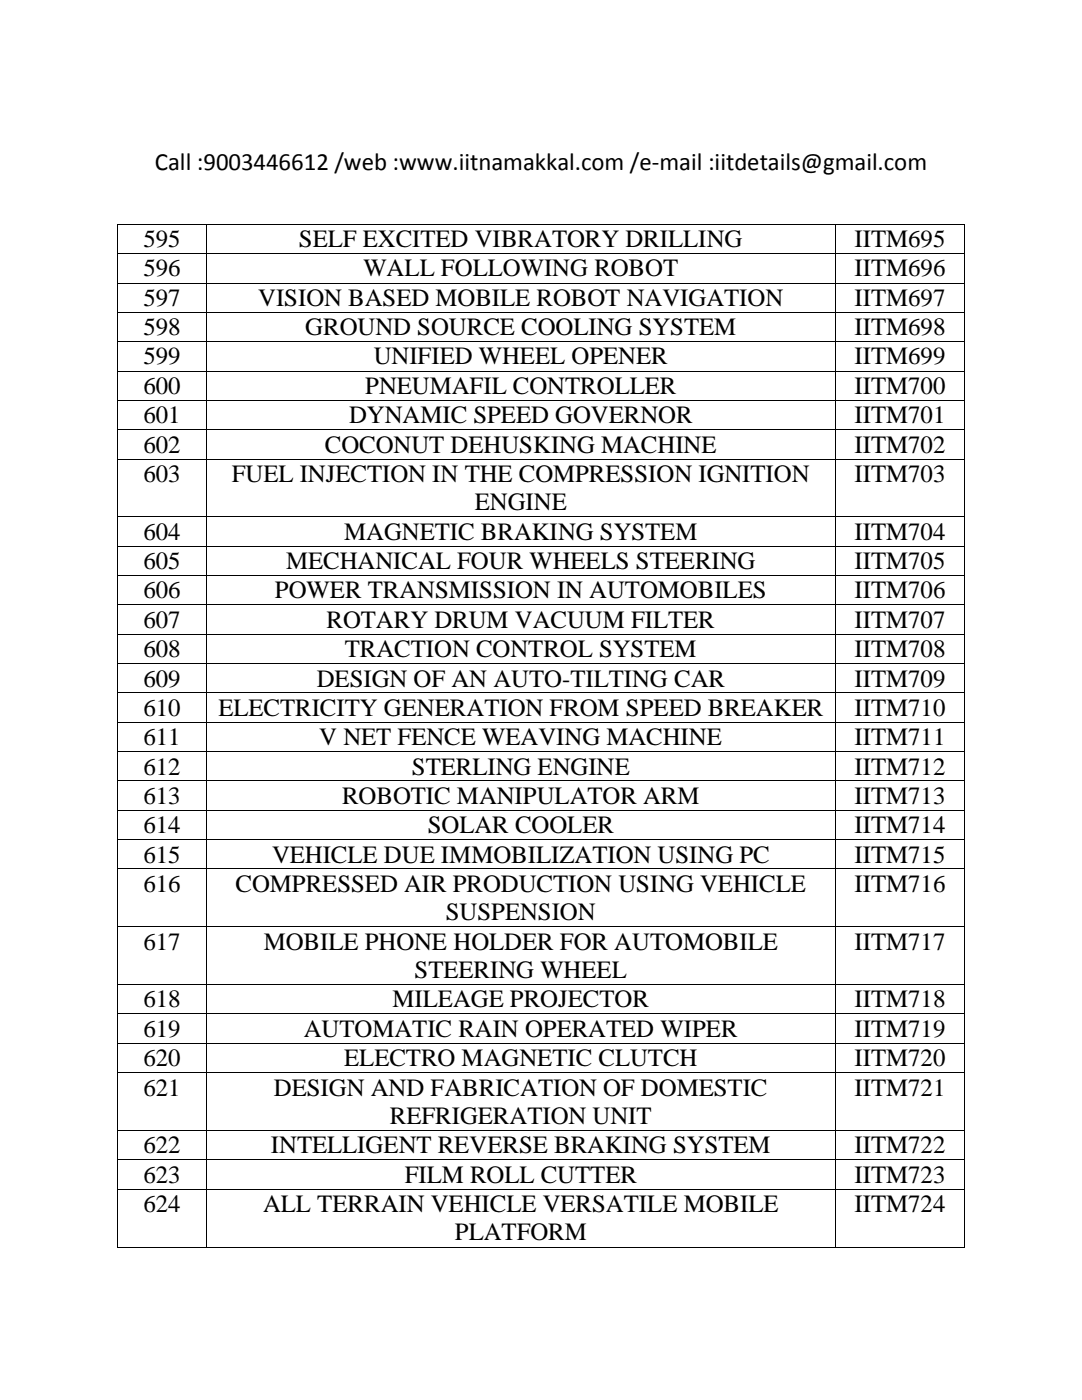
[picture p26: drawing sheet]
<svg xmlns="http://www.w3.org/2000/svg" width="216mm" height="279mm" viewBox="0 0 216 279" stroke-linecap="round" stroke-linejoin="round" font-family="sans-serif">
<defs><g id="words">
<g font-size="5">
<text x="30.9" y="33.9">Call :9003446612 /web :www.iitnamakkal.com /e-mail :iitdetails@gmail.com</text>
<text x="28.6" y="49.3">595</text>
<text x="59.7" y="49.3">SELF EXCITED VIBRATORY DRILLING</text>
<text x="170.5" y="49.3">IITM695</text>
<text x="28.6" y="55.2">596</text>
<text x="72.5" y="55.2">WALL FOLLOWING ROBOT</text>
<text x="170.5" y="55.2">IITM696</text>
<text x="28.6" y="61.1">597</text>
<text x="51.5" y="61.1">VISION BASED MOBILE ROBOT NAVIGATION</text>
<text x="170.5" y="61.1">IITM697</text>
<text x="28.6" y="66.9">598</text>
<text x="60.9" y="66.9">GROUND SOURCE COOLING SYSTEM</text>
<text x="170.5" y="66.9">IITM698</text>
<text x="28.6" y="72.7">599</text>
<text x="74.6" y="72.7">UNIFIED WHEEL OPENER</text>
<text x="170.5" y="72.7">IITM699</text>
<text x="28.6" y="78.6">600</text>
<text x="72.9" y="78.6">PNEUMAFIL CONTROLLER</text>
<text x="170.5" y="78.6">IITM700</text>
<text x="28.6" y="84.5">601</text>
<text x="69.7" y="84.5">DYNAMIC SPEED GOVERNOR</text>
<text x="170.5" y="84.5">IITM701</text>
<text x="28.6" y="90.3">602</text>
<text x="64.8" y="90.3">COCONUT DEHUSKING MACHINE</text>
<text x="170.5" y="90.3">IITM702</text>
<text x="28.6" y="96.2">603</text>
<text x="46.2" y="96.2">FUEL INJECTION IN THE COMPRESSION IGNITION</text>
<text x="94.8" y="101.9">ENGINE</text>
<text x="170.5" y="96.2">IITM703</text>
<text x="28.6" y="107.7">604</text>
<text x="68.7" y="107.7">MAGNETIC BRAKING SYSTEM</text>
<text x="170.5" y="107.7">IITM704</text>
<text x="28.6" y="113.6">605</text>
<text x="57.1" y="113.6">MECHANICAL FOUR WHEELS STEERING</text>
<text x="170.5" y="113.6">IITM705</text>
<text x="28.6" y="119.4">606</text>
<text x="54.9" y="119.4">POWER TRANSMISSION IN AUTOMOBILES</text>
<text x="170.5" y="119.4">IITM706</text>
<text x="28.6" y="125.3">607</text>
<text x="65.2" y="125.3">ROTARY DRUM VACUUM FILTER</text>
<text x="170.5" y="125.3">IITM707</text>
<text x="28.6" y="131.1">608</text>
<text x="68.8" y="131.1">TRACTION CONTROL SYSTEM</text>
<text x="170.5" y="131.1">IITM708</text>
<text x="28.6" y="137">609</text>
<text x="63.2" y="137">DESIGN OF AN AUTO-TILTING CAR</text>
<text x="170.5" y="137">IITM709</text>
<text x="28.6" y="142.9">610</text>
<text x="43.6" y="142.9">ELECTRICITY GENERATION FROM SPEED BREAKER</text>
<text x="170.5" y="142.9">IITM710</text>
<text x="28.6" y="148.7">611</text>
<text x="63.7" y="148.7">V NET FENCE WEAVING MACHINE</text>
<text x="170.5" y="148.7">IITM711</text>
<text x="28.6" y="154.6">612</text>
<text x="82.2" y="154.6">STERLING ENGINE</text>
<text x="170.5" y="154.6">IITM712</text>
<text x="28.6" y="160.4">613</text>
<text x="68.3" y="160.4">ROBOTIC MANIPULATOR ARM</text>
<text x="170.5" y="160.4">IITM713</text>
<text x="28.6" y="166.3">614</text>
<text x="85.4" y="166.3">SOLAR COOLER</text>
<text x="170.5" y="166.3">IITM714</text>
<text x="28.6" y="172.2">615</text>
<text x="54.3" y="172.2">VEHICLE DUE IMMOBILIZATION USING PC</text>
<text x="170.5" y="172.2">IITM715</text>
<text x="28.6" y="178">616</text>
<text x="47" y="178">COMPRESSED AIR PRODUCTION USING VEHICLE</text>
<text x="170.5" y="178">IITM716</text>
<text x="89" y="183.7">SUSPENSION</text>
<text x="28.6" y="189.6">617</text>
<text x="52.6" y="189.6">MOBILE PHONE HOLDER FOR AUTOMOBILE</text>
<text x="170.5" y="189.6">IITM717</text>
<text x="82.7" y="195.2">STEERING WHEEL</text>
<text x="28.6" y="201.1">618</text>
<text x="78.3" y="201.1">MILEAGE PROJECTOR</text>
<text x="170.5" y="201.1">IITM718</text>
<text x="28.6" y="206.9">619</text>
<text x="60.6" y="206.9">AUTOMATIC RAIN OPERATED WIPER</text>
<text x="170.5" y="206.9">IITM719</text>
<text x="28.6" y="212.8">620</text>
<text x="68.7" y="212.8">ELECTRO MAGNETIC CLUTCH</text>
<text x="170.5" y="212.8">IITM720</text>
<text x="28.6" y="218.6">621</text>
<text x="54.7" y="218.6">DESIGN AND FABRICATION OF DOMESTIC</text>
<text x="170.5" y="218.6">IITM721</text>
<text x="77.8" y="224.3">REFRIGERATION UNIT</text>
<text x="28.6" y="230.2">622</text>
<text x="54.1" y="230.2">INTELLIGENT REVERSE BRAKING SYSTEM</text>
<text x="170.5" y="230.2">IITM722</text>
<text x="28.6" y="236">623</text>
<text x="80.7" y="236">FILM ROLL CUTTER</text>
<text x="170.5" y="236">IITM723</text>
<text x="28.6" y="241.9">624</text>
<text x="52.5" y="241.9">ALL TERRAIN VEHICLE VERSATILE MOBILE</text>
<text x="170.5" y="241.9">IITM724</text>
<text x="90.8" y="247.6">PLATFORM</text>
</g>
</g></defs>
<g fill="#000">
<path d="M23.4 44.7h.2v.1h-.2z" fill-rule="evenodd"/>
<path d="M23.4 44.7h.2v.1h-.2z" fill-rule="evenodd"/>
<path d="M23.4 50.5h.2v.2h-.2z" fill-rule="evenodd"/>
<path d="M23.4 56.4h.2v.2h-.2z" fill-rule="evenodd"/>
<path d="M41.1 44.7h.2v.1h-.2z" fill-rule="evenodd"/>
<path d="M41.1 50.5h.2v.2h-.2z" fill-rule="evenodd"/>
<path d="M41.1 56.4h.2v.2h-.2z" fill-rule="evenodd"/>
<path d="M166.7 44.7h.1v.1h-.1z" fill-rule="evenodd"/>
<path d="M166.7 50.5h.1v.2h-.1z" fill-rule="evenodd"/>
<path d="M166.7 56.4h.1v.2h-.1z" fill-rule="evenodd"/>
<path d="M192.4 44.7h.1v.1h-.1z" fill-rule="evenodd"/>
<path d="M192.4 44.7h.1v.1h-.1z" fill-rule="evenodd"/>
<path d="M192.4 50.5h.1v.2h-.1z" fill-rule="evenodd"/>
<path d="M192.4 56.4h.1v.2h-.1z" fill-rule="evenodd"/>
<path d="M23.4 62.2h.2v.2h-.2z" fill-rule="evenodd"/>
<path d="M23.4 68.1h.2v.1h-.2z" fill-rule="evenodd"/>
<path d="M23.4 74h.2v.1h-.2z" fill-rule="evenodd"/>
<path d="M23.4 79.8h.2v.2h-.2z" fill-rule="evenodd"/>
<path d="M41.1 62.2h.2v.2h-.2z" fill-rule="evenodd"/>
<path d="M41.1 68.1h.2v.1h-.2z" fill-rule="evenodd"/>
<path d="M41.1 74h.2v.1h-.2z" fill-rule="evenodd"/>
<path d="M41.1 79.8h.2v.2h-.2z" fill-rule="evenodd"/>
<path d="M166.7 62.2h.1v.2h-.1z" fill-rule="evenodd"/>
<path d="M166.7 68.1h.1v.1h-.1z" fill-rule="evenodd"/>
<path d="M166.7 74h.1v.1h-.1z" fill-rule="evenodd"/>
<path d="M166.7 79.8h.1v.2h-.1z" fill-rule="evenodd"/>
<path d="M192.4 62.2h.1v.2h-.1z" fill-rule="evenodd"/>
<path d="M192.4 68.1h.1v.1h-.1z" fill-rule="evenodd"/>
<path d="M192.4 74h.1v.1h-.1z" fill-rule="evenodd"/>
<path d="M192.4 79.8h.1v.2h-.1z" fill-rule="evenodd"/>
<path d="M23.4 85.6h.2v.2h-.2z" fill-rule="evenodd"/>
<path d="M23.4 91.5h.2v.2h-.2z" fill-rule="evenodd"/>
<path d="M41.1 85.6h.2v.2h-.2z" fill-rule="evenodd"/>
<path d="M41.1 91.5h.2v.2h-.2z" fill-rule="evenodd"/>
<path d="M166.7 85.6h.1v.2h-.1z" fill-rule="evenodd"/>
<path d="M166.7 91.5h.1v.2h-.1z" fill-rule="evenodd"/>
<path d="M192.4 85.6h.1v.2h-.1z" fill-rule="evenodd"/>
<path d="M192.4 91.5h.1v.2h-.1z" fill-rule="evenodd"/>
<path d="M23.4 103.1h.2v.1h-.2z" fill-rule="evenodd"/>
<path d="M23.4 108.9h.2v.2h-.2z" fill-rule="evenodd"/>
<path d="M23.4 114.8h.2v.2h-.2z" fill-rule="evenodd"/>
<path d="M41.1 103.1h.2v.1h-.2z" fill-rule="evenodd"/>
<path d="M41.1 108.9h.2v.2h-.2z" fill-rule="evenodd"/>
<path d="M41.1 114.8h.2v.2h-.2z" fill-rule="evenodd"/>
<path d="M166.7 103.1h.1v.1h-.1z" fill-rule="evenodd"/>
<path d="M166.7 108.9h.1v.2h-.1z" fill-rule="evenodd"/>
<path d="M166.7 114.8h.1v.2h-.1z" fill-rule="evenodd"/>
<path d="M192.4 103.1h.1v.1h-.1z" fill-rule="evenodd"/>
<path d="M192.4 108.9h.1v.2h-.1z" fill-rule="evenodd"/>
<path d="M192.4 114.8h.1v.2h-.1z" fill-rule="evenodd"/>
<path d="M23.4 120.6h.2v.2h-.2z" fill-rule="evenodd"/>
<path d="M23.4 126.5h.2v.1h-.2z" fill-rule="evenodd"/>
<path d="M23.4 132.4h.2v.1h-.2z" fill-rule="evenodd"/>
<path d="M23.4 138.2h.2v.2h-.2z" fill-rule="evenodd"/>
<path d="M41.1 120.6h.2v.2h-.2z" fill-rule="evenodd"/>
<path d="M41.1 126.5h.2v.1h-.2z" fill-rule="evenodd"/>
<path d="M41.1 132.4h.2v.1h-.2z" fill-rule="evenodd"/>
<path d="M41.1 138.2h.2v.2h-.2z" fill-rule="evenodd"/>
<path d="M166.7 120.6h.1v.2h-.1z" fill-rule="evenodd"/>
<path d="M166.7 126.5h.1v.1h-.1z" fill-rule="evenodd"/>
<path d="M166.7 132.4h.1v.1h-.1z" fill-rule="evenodd"/>
<path d="M166.7 138.2h.1v.2h-.1z" fill-rule="evenodd"/>
<path d="M192.4 120.6h.1v.2h-.1z" fill-rule="evenodd"/>
<path d="M192.4 126.5h.1v.1h-.1z" fill-rule="evenodd"/>
<path d="M192.4 132.4h.1v.1h-.1z" fill-rule="evenodd"/>
<path d="M192.4 138.2h.1v.2h-.1z" fill-rule="evenodd"/>
<path d="M23.4 144h.2v.2h-.2z" fill-rule="evenodd"/>
<path d="M23.4 149.9h.2v.2h-.2z" fill-rule="evenodd"/>
<path d="M23.4 155.8h.2v.1h-.2z" fill-rule="evenodd"/>
<path d="M41.1 144h.2v.2h-.2z" fill-rule="evenodd"/>
<path d="M41.1 149.9h.2v.2h-.2z" fill-rule="evenodd"/>
<path d="M41.1 155.8h.2v.1h-.2z" fill-rule="evenodd"/>
<path d="M166.7 144h.1v.2h-.1z" fill-rule="evenodd"/>
<path d="M166.7 149.9h.1v.2h-.1z" fill-rule="evenodd"/>
<path d="M166.7 155.8h.1v.1h-.1z" fill-rule="evenodd"/>
<path d="M192.4 144h.1v.2h-.1z" fill-rule="evenodd"/>
<path d="M192.4 149.9h.1v.2h-.1z" fill-rule="evenodd"/>
<path d="M192.4 155.8h.1v.1h-.1z" fill-rule="evenodd"/>
<path d="M23.4 161.6h.2v.2h-.2z" fill-rule="evenodd"/>
<path d="M23.4 167.5h.2v.2h-.2z" fill-rule="evenodd"/>
<path d="M23.4 173.3h.2v.2h-.2z" fill-rule="evenodd"/>
<path d="M41.1 161.6h.2v.2h-.2z" fill-rule="evenodd"/>
<path d="M41.1 167.5h.2v.2h-.2z" fill-rule="evenodd"/>
<path d="M41.1 173.3h.2v.2h-.2z" fill-rule="evenodd"/>
<path d="M166.7 161.6h.1v.2h-.1z" fill-rule="evenodd"/>
<path d="M166.7 167.5h.1v.2h-.1z" fill-rule="evenodd"/>
<path d="M166.7 173.3h.1v.2h-.1z" fill-rule="evenodd"/>
<path d="M192.4 161.6h.1v.2h-.1z" fill-rule="evenodd"/>
<path d="M192.4 167.5h.1v.2h-.1z" fill-rule="evenodd"/>
<path d="M192.4 173.3h.1v.2h-.1z" fill-rule="evenodd"/>
<path d="M23.4 184.9h.2v.1h-.2z" fill-rule="evenodd"/>
<path d="M23.4 196.4h.2v.2h-.2z" fill-rule="evenodd"/>
<path d="M41.1 184.9h.2v.1h-.2z" fill-rule="evenodd"/>
<path d="M41.1 196.4h.2v.2h-.2z" fill-rule="evenodd"/>
<path d="M166.7 184.9h.1v.1h-.1z" fill-rule="evenodd"/>
<path d="M166.7 196.4h.1v.2h-.1z" fill-rule="evenodd"/>
<path d="M192.4 184.9h.1v.1h-.1z" fill-rule="evenodd"/>
<path d="M192.4 196.4h.1v.2h-.1z" fill-rule="evenodd"/>
<path d="M23.4 202.3h.2v.1h-.2z" fill-rule="evenodd"/>
<path d="M23.4 208.1h.2v.2h-.2z" fill-rule="evenodd"/>
<path d="M23.4 214h.2v.2h-.2z" fill-rule="evenodd"/>
<path d="M41.1 202.3h.2v.1h-.2z" fill-rule="evenodd"/>
<path d="M41.1 208.1h.2v.2h-.2z" fill-rule="evenodd"/>
<path d="M41.1 214h.2v.2h-.2z" fill-rule="evenodd"/>
<path d="M166.7 202.3h.1v.1h-.1z" fill-rule="evenodd"/>
<path d="M166.7 208.1h.1v.2h-.1z" fill-rule="evenodd"/>
<path d="M166.7 214h.1v.2h-.1z" fill-rule="evenodd"/>
<path d="M192.4 202.3h.1v.1h-.1z" fill-rule="evenodd"/>
<path d="M192.4 208.1h.1v.2h-.1z" fill-rule="evenodd"/>
<path d="M192.4 214h.1v.2h-.1z" fill-rule="evenodd"/>
<path d="M23.4 225.5h.2v.2h-.2z" fill-rule="evenodd"/>
<path d="M23.4 231.4h.2v.2h-.2z" fill-rule="evenodd"/>
<path d="M23.4 237.2h.2v.2h-.2z" fill-rule="evenodd"/>
<path d="M41.1 225.5h.2v.2h-.2z" fill-rule="evenodd"/>
<path d="M41.1 231.4h.2v.2h-.2z" fill-rule="evenodd"/>
<path d="M41.1 237.2h.2v.2h-.2z" fill-rule="evenodd"/>
<path d="M166.7 225.5h.1v.2h-.1z" fill-rule="evenodd"/>
<path d="M166.7 231.4h.1v.2h-.1z" fill-rule="evenodd"/>
<path d="M166.7 237.2h.1v.2h-.1z" fill-rule="evenodd"/>
<path d="M192.4 225.5h.1v.2h-.1z" fill-rule="evenodd"/>
<path d="M192.4 231.4h.1v.2h-.1z" fill-rule="evenodd"/>
<path d="M192.4 237.2h.1v.2h-.1z" fill-rule="evenodd"/>
<path d="M23.4 248.8h.2v.2h-.2z" fill-rule="evenodd"/>
<path d="M23.4 248.8h.2v.2h-.2z" fill-rule="evenodd"/>
<path d="M41.1 248.8h.2v.2h-.2z" fill-rule="evenodd"/>
<path d="M166.7 248.8h.1v.2h-.1z" fill-rule="evenodd"/>
<path d="M192.4 248.8h.1v.2h-.1z" fill-rule="evenodd"/>
<path d="M192.4 248.8h.1v.2h-.1z" fill-rule="evenodd"/>
</g>
<g fill="none" stroke="#000" stroke-width=".2">
<path d="M23.5 44.8v5.7M23.5 50.7v5.7M23.5 56.6v5.6M23.6 44.8h17.5M23.6 50.6h17.5M23.6 56.5h17.5M41.2 44.8v5.7M41.2 50.7v5.7M41.2 56.6v5.6M41.3 44.8h125.4M41.3 50.6h125.4M41.3 56.5h125.4"/>
<path d="M166.7 44.8v5.7M166.7 50.7v5.7M166.7 56.6v5.6M166.8 44.8h25.6M166.8 50.6h25.6M166.8 56.5h25.6M192.4 44.8v5.7M192.4 50.7v5.7M192.4 56.6v5.6M23.5 62.4v5.7M23.5 68.2v5.8M23.5 74.1v5.7"/>
<path d="M23.5 80v5.6M23.6 62.3h17.5M23.6 68.2h17.5M23.6 74h17.5M23.6 79.9h17.5M41.2 62.4v5.7M41.2 68.2v5.8M41.2 74.1v5.7M41.2 80v5.6M41.3 62.3h125.4M41.3 68.2h125.4M41.3 74h125.4"/>
<path d="M41.3 79.9h125.4M166.7 62.4v5.7M166.7 68.2v5.8M166.7 74.1v5.7M166.7 80v5.6M166.8 62.3h25.6M166.8 68.2h25.6M166.8 74h25.6M166.8 79.9h25.6M192.4 62.4v5.7M192.4 68.2v5.8M192.4 74.1v5.7"/>
<path d="M192.4 80v5.6M23.5 85.8v5.7M23.5 91.7v11.4M23.6 85.7h17.5M23.6 91.6h17.5M41.2 85.8v5.7M41.2 91.7v11.4M41.3 85.7h125.4M41.3 91.6h125.4M166.7 85.8v5.7M166.7 91.7v11.4M166.8 85.7h25.6"/>
<path d="M166.8 91.6h25.6M192.4 85.8v5.7M192.4 91.7v11.4M23.5 103.2v5.7M23.5 109.1v5.7M23.5 115v5.6M23.6 103.1h17.5M23.6 109h17.5M23.6 114.9h17.5M41.2 103.2v5.7M41.2 109.1v5.7M41.2 115v5.6"/>
<path d="M41.3 103.1h125.4M41.3 109h125.4M41.3 114.9h125.4M166.7 103.2v5.7M166.7 109.1v5.7M166.7 115v5.6M166.8 103.1h25.6M166.8 109h25.6M166.8 114.9h25.6M192.4 103.2v5.7M192.4 109.1v5.7M192.4 115v5.6"/>
<path d="M23.5 120.8v5.7M23.5 126.6v5.8M23.5 132.5v5.7M23.5 138.4v5.6M23.6 120.7h17.5M23.6 126.6h17.5M23.6 132.4h17.5M23.6 138.3h17.5M41.2 120.8v5.7M41.2 126.6v5.8M41.2 132.5v5.7M41.2 138.4v5.6"/>
<path d="M41.3 120.7h125.4M41.3 126.6h125.4M41.3 132.4h125.4M41.3 138.3h125.4M166.7 120.8v5.7M166.7 126.6v5.8M166.7 132.5v5.7M166.7 138.4v5.6M166.8 120.7h25.6M166.8 126.6h25.6M166.8 132.4h25.6M166.8 138.3h25.6"/>
<path d="M192.4 120.8v5.7M192.4 126.6v5.8M192.4 132.5v5.7M192.4 138.4v5.6M23.5 144.2v5.7M23.5 150.1v5.7M23.5 155.9v5.7M23.6 144.1h17.5M23.6 150h17.5M23.6 155.9h17.5M41.2 144.2v5.7M41.2 150.1v5.7"/>
<path d="M41.2 155.9v5.7M41.3 144.1h125.4M41.3 150h125.4M41.3 155.9h125.4M166.7 144.2v5.7M166.7 150.1v5.7M166.7 155.9v5.7M166.8 144.1h25.6M166.8 150h25.6M166.8 155.9h25.6M192.4 144.2v5.7M192.4 150.1v5.7"/>
<path d="M192.4 155.9v5.7M23.5 161.8v5.7M23.5 167.7v5.6M23.5 173.5v11.4M23.6 161.7h17.5M23.6 167.6h17.5M23.6 173.4h17.5M41.2 161.8v5.7M41.2 167.7v5.6M41.2 173.5v11.4M41.3 161.7h125.4M41.3 167.6h125.4"/>
<path d="M41.3 173.4h125.4M166.7 161.8v5.7M166.7 167.7v5.6M166.7 173.5v11.4M166.8 161.7h25.6M166.8 167.6h25.6M166.8 173.4h25.6M192.4 161.8v5.7M192.4 167.7v5.6M192.4 173.5v11.4M23.5 185v11.4M23.5 196.6v5.7"/>
<path d="M23.6 184.9h17.5M23.6 196.5h17.5M41.2 185v11.4M41.2 196.6v5.7M41.3 184.9h125.4M41.3 196.5h125.4M166.7 185v11.4M166.7 196.6v5.7M166.8 184.9h25.6M166.8 196.5h25.6M192.4 185v11.4M192.4 196.6v5.7"/>
<path d="M23.5 202.4v5.7M23.5 208.3v5.7M23.5 214.2v11.3M23.6 202.3h17.5M23.6 208.2h17.5M23.6 214.1h17.5M41.2 202.4v5.7M41.2 208.3v5.7M41.2 214.2v11.3M41.3 202.3h125.4M41.3 208.2h125.4M41.3 214.1h125.4"/>
<path d="M166.7 202.4v5.7M166.7 208.3v5.7M166.7 214.2v11.3M166.8 202.3h25.6M166.8 208.2h25.6M166.8 214.1h25.6M192.4 202.4v5.7M192.4 208.3v5.7M192.4 214.2v11.3M23.5 225.7v5.7M23.5 231.6v5.6M23.5 237.4v11.4"/>
<path d="M23.6 225.6h17.5M23.6 231.5h17.5M23.6 237.3h17.5M41.2 225.7v5.7M41.2 231.6v5.6M41.2 237.4v11.4M41.3 225.6h125.4M41.3 231.5h125.4M41.3 237.3h125.4M166.7 225.7v5.7M166.7 231.6v5.6M166.7 237.4v11.4"/>
<path d="M166.8 225.6h25.6M166.8 231.5h25.6M166.8 237.3h25.6M192.4 225.7v5.7M192.4 231.6v5.6M192.4 237.4v11.4M23.6 248.9h17.5M41.3 248.9h125.4M166.8 248.9h25.6"/>
</g>
<use href="#words"/>
</svg>
